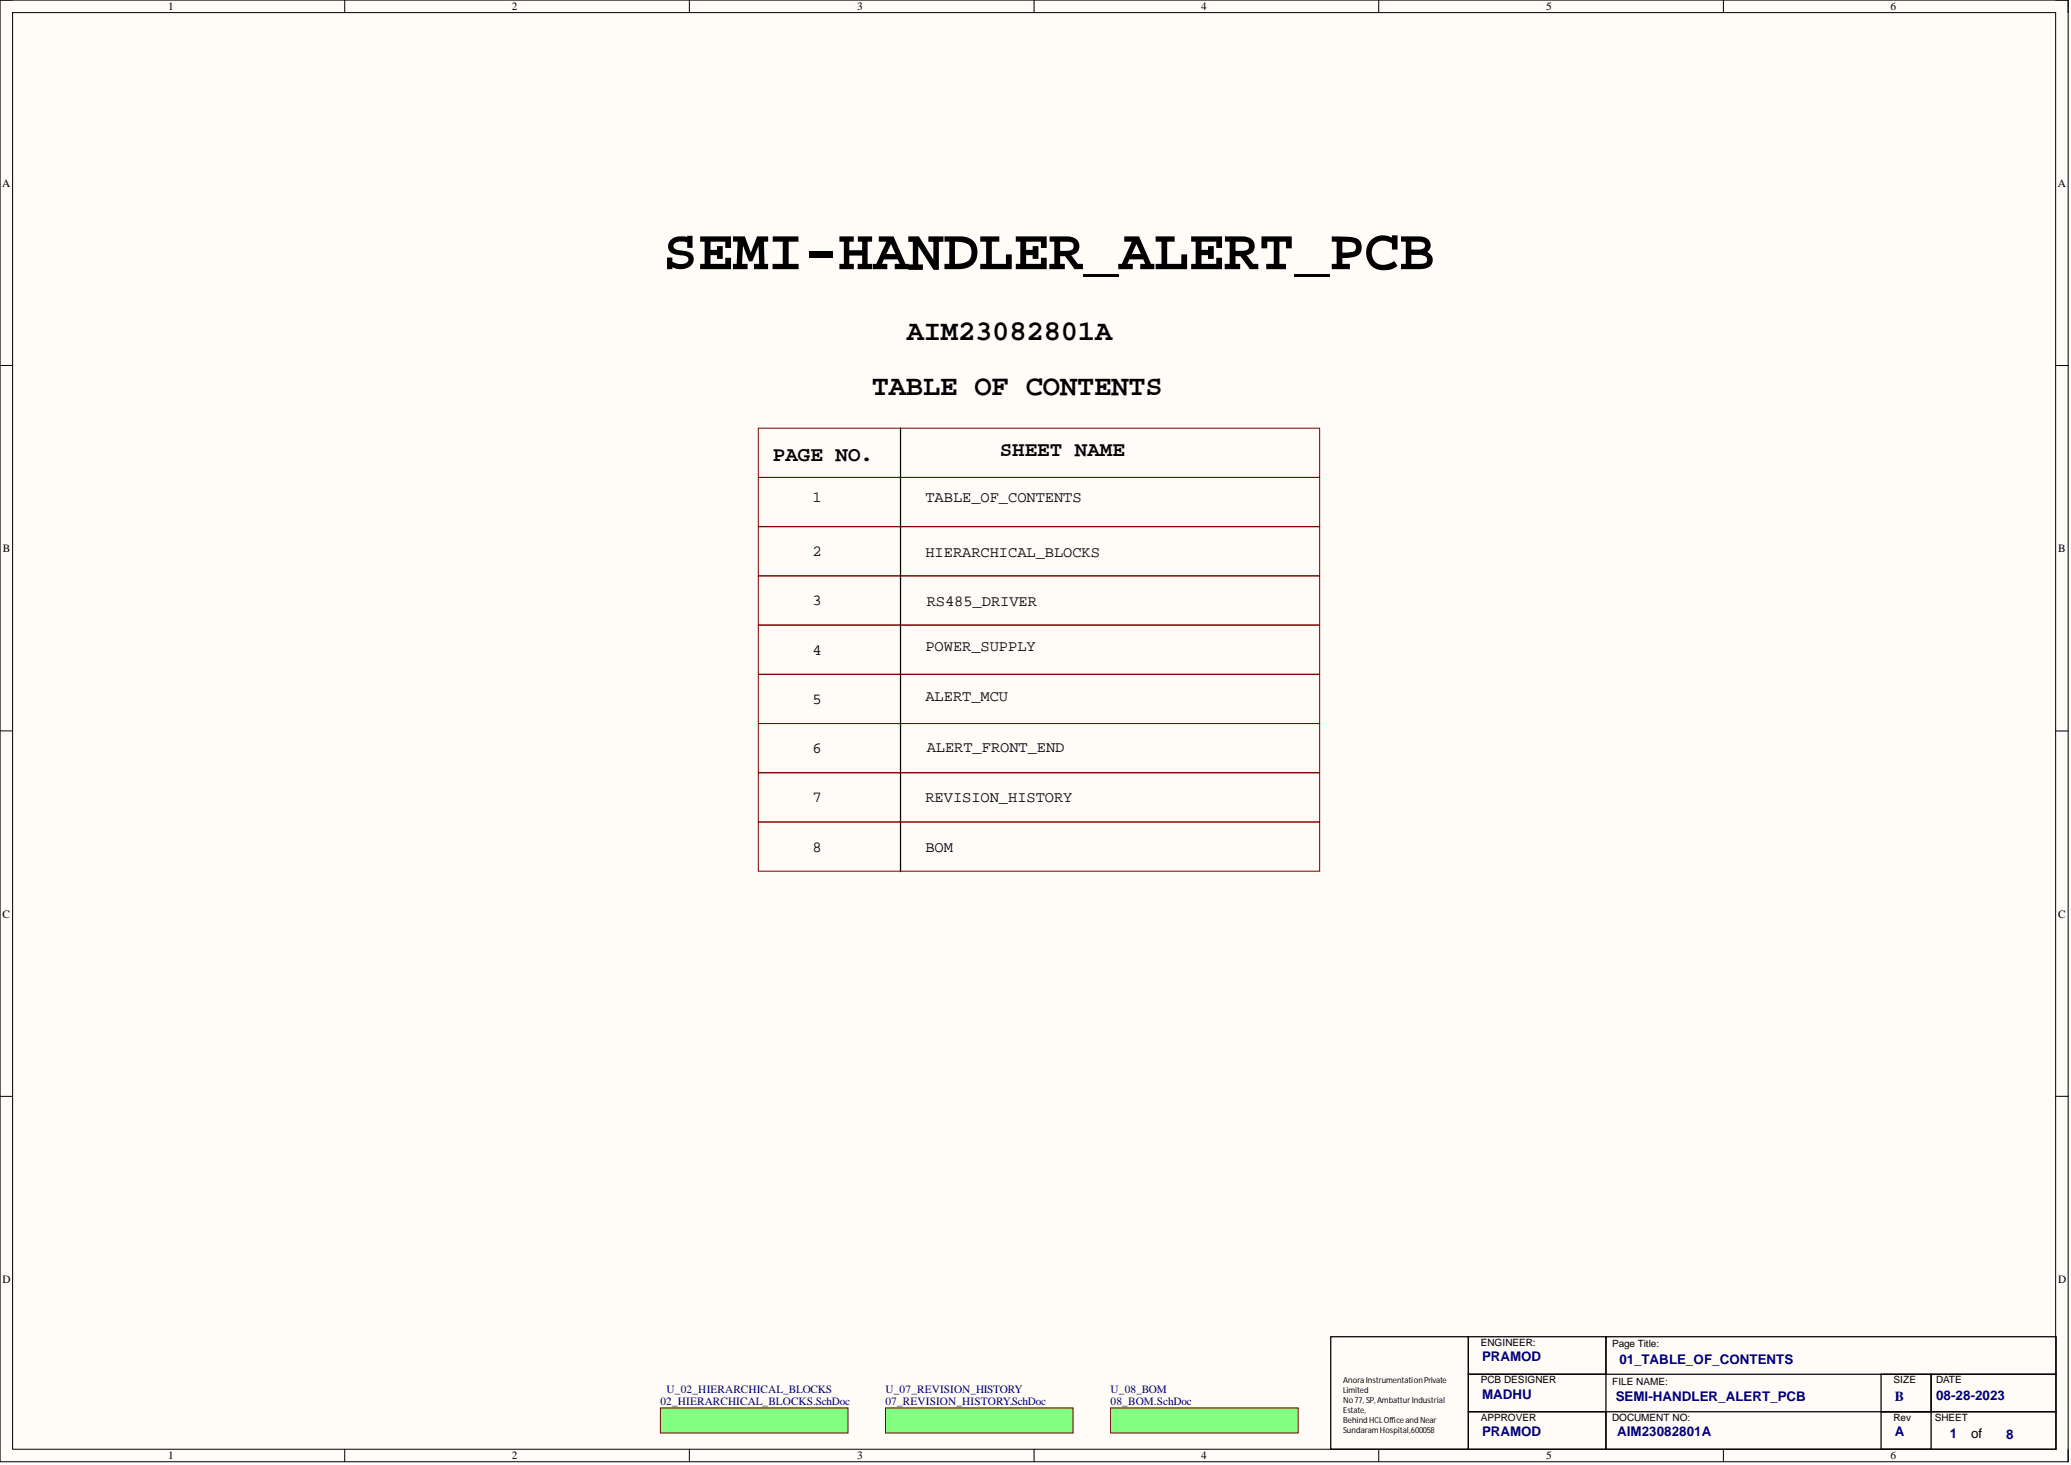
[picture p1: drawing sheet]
<svg xmlns="http://www.w3.org/2000/svg" width="420mm" height="297mm" viewBox="0 0 420 297" stroke-linecap="round" stroke-linejoin="round" font-family="sans-serif">
<defs><g id="words">
<text font-size="11.8" x="134.4" y="54.6">SEMI-HANDLER_ALERT_PCB</text>
<g font-size="5.8">
<text x="183.8" y="69">AIM23082801A</text>
<text x="176.7" y="80.1">TABLE OF CONTENTS</text>
</g>
<g font-size="4.2">
<text x="156.7" y="93.5">PAGE NO.</text>
<text x="202.6" y="92.5">SHEET NAME</text>
</g>
<g font-size="3.1">
<text x="164.7" y="101.8">1</text>
<text x="187.6" y="101.8">TABLE_OF_CONTENTS</text>
<text x="164.7" y="112.8">2</text>
<text x="187.6" y="113">HIERARCHICAL_BLOCKS</text>
<text x="164.7" y="122.8">3</text>
<text x="187.9" y="122.8">RS485_DRIVER</text>
<text x="187.6" y="132">POWER_SUPPLY</text>
<text x="164.7" y="132.8">4</text>
<text x="164.7" y="142.8">5</text>
<text x="187.6" y="142.1">ALERT_MCU</text>
<text x="164.7" y="152.6">6</text>
<text x="187.9" y="152.5">ALERT_FRONT_END</text>
<text x="164.7" y="162.6">7</text>
<text x="187.6" y="162.6">REVISION_HISTORY</text>
<text x="164.7" y="172.7">8</text>
<text x="187.6" y="172.8">BOM</text>
</g>
<text font-size="2.8" fill="#000080" x="384.1" y="284.1">B</text>
<g font-size="2.7" fill="#000080">
<text x="300.4" y="276">PRAMOD</text>
<text x="328.3" y="276.5">01_TABLE_OF_CONTENTS</text>
<text x="300.4" y="283.6">MADHU</text>
<text x="327.5" y="284.1">SEMI-HANDLER_ALERT_PCB</text>
<text x="392.4" y="283.9">08-28-2023</text>
<text x="300.4" y="291.2">PRAMOD</text>
<text x="327.8" y="291.2">AIM23082801A</text>
<text x="384.1" y="291.2">A</text>
<text x="395.2" y="291.5">1</text>
<text x="406.6" y="291.7">8</text>
</g>
<text font-size="2.7" x="399.5" y="291.5">of</text>
<g font-size="2.3">
<text x="34.1" y="2">1</text>
<text x="103.8" y="2">2</text>
<text x="173.7" y="2">3</text>
<text x="243.5" y="2">4</text>
<text x="313.4" y="2">5</text>
<text x="383.2" y="2">6</text>
<text x=".4" y="37.9">A</text>
<text x="417.1" y="37.9">A</text>
<text x=".6" y="111.9">B</text>
<text x="417.2" y="111.9">B</text>
<text x=".5" y="186">C</text>
<text x="417.2" y="186">C</text>
<text x=".5" y="260.1">D</text>
<text x="417.2" y="260.1">D</text>
<text x="34.1" y="295.9">1</text>
<text x="103.8" y="295.9">2</text>
<text x="173.7" y="295.9">3</text>
<text x="243.5" y="295.9">4</text>
<text x="313.4" y="295.9">5</text>
<text x="383.2" y="295.9">6</text>
</g>
<g font-size="2.3" fill="#000080">
<text x="133.9" y="285">02_HIERARCHICAL_BLOCKS.SchDoc</text>
<text x="135.1" y="282.4">U_02_HIERARCHICAL_BLOCKS</text>
<text x="179.5" y="282.4">U_07_REVISION_HISTORY</text>
<text x="179.5" y="285">07_REVISION_HISTORY.SchDoc</text>
<text x="225.1" y="282.4">U_08_BOM</text>
<text x="225.1" y="285">08_BOM.SchDoc</text>
</g>
<g font-size="2">
<text x="300.2" y="272.9">ENGINEER:</text>
<text x="326.8" y="273.1">Page Title:</text>
<text x="300.2" y="280.5">PCB DESIGNER</text>
<text x="326.8" y="280.7">FILE NAME:</text>
<text x="383.8" y="280.5">SIZE</text>
<text x="392.4" y="280.5">DATE</text>
<text x="300.2" y="288.1">APPROVER</text>
<text x="326.8" y="288.1">DOCUMENT NO:</text>
<text x="383.8" y="288.1">Rev</text>
<text x="392.2" y="288.1">SHEET</text>
</g>
<g font-size="1.7">
<text x="272.3" y="280.5">Anora InstrumentationPrivate</text>
<text x="272.3" y="282.5">Limited</text>
<text x="272.3" y="284.6">No77, SP,AmbatturIndustrial</text>
<text x="272.3" y="286.6">Estate,</text>
<text x="272.3" y="288.6">BehindHCLOfficeandNear</text>
<text x="272.3" y="290.6">SundaramHospital,600058</text>
</g>
</g></defs>
<path d="M0 0h419.2v296.4h-419.2z" fill-rule="evenodd" fill="#fffcf8"/>
<path d="M0 0h419.2v296.4h-419.2z" fill="none" stroke="#000" stroke-width=".2"/>
<path d="M2.6 2.6h414.1v291.2h-414.1z" fill-rule="evenodd" fill="#fffcf8"/>
<g fill="none" stroke="#000" stroke-width=".2">
<path d="M0 0h2.5M2.6 2.6h414.1v291.2h-414.1zM69.9 0v2.5M139.7 0v2.5M209.6 0v2.5M279.5 0v2.5M349.3 0v2.6M416.7 0h2.5v2.6M0 74.1h2.5M416.7 74.1h2.5M0 148.2h2.5M416.7 148.2h2.5"/>
<path d="M0 222.3h2.5M416.7 222.3h2.5M69.9 293.8v2.6M139.7 293.8v2.6M209.6 293.8v2.6M279.5 293.8v2.6M349.3 293.8v2.6M419.2 293.8v2.6"/>
</g>
<path d="M153.7 96.8h113.8v10h-113.8zM153.7 86.8h113.8v10h-113.8zM153.7 116.8h113.8v9.9h-113.8zM153.7 106.8h113.8v10h-113.8zM153.7 136.7h113.8v10h-113.8zM153.7 126.7h113.8v10h-113.8zM153.7 146.7h113.8v10h-113.8zM153.7 156.7h113.8v10h-113.8zM153.7 166.7h113.8v9.9h-113.8z" fill="none" stroke="#800000" stroke-width=".2"/>
<path d="M182.5 86.8v89.9" fill="none" stroke="#000" stroke-width=".25"/>
<path d="M133.9 285.5h38v5h-38z" fill-rule="evenodd" fill="#80ff80"/>
<path d="M133.9 285.5h38v5h-38z" fill="none" stroke="#800000" stroke-width=".2"/>
<path d="M179.5 285.5h38v5h-38z" fill-rule="evenodd" fill="#80ff80"/>
<path d="M179.5 285.5h38v5h-38z" fill="none" stroke="#800000" stroke-width=".2"/>
<path d="M225.1 285.5h38.1v5h-38.1z" fill-rule="evenodd" fill="#80ff80"/>
<path d="M225.1 285.5h38.1v5h-38.1z" fill="none" stroke="#800000" stroke-width=".2"/>
<path d="M269.7 271h27.9v22.8h-27.9zM297.6 271h27.9v7.6h-27.9zM297.6 278.6h27.9v7.6h-27.9zM325.5 271h91.3v7.6h-91.3zM381.3 278.6h10.1v7.6h-10.1zM391.4 278.6h25.4v7.6h-25.4zM297.6 286.2h27.9v7.6h-27.9zM325.5 286.2h91.3v7.6h-91.3zM381.3 286.2h10.1v7.6h-10.1z" fill="none" stroke="#000" stroke-width=".25"/>
<use href="#words"/>
</svg>
